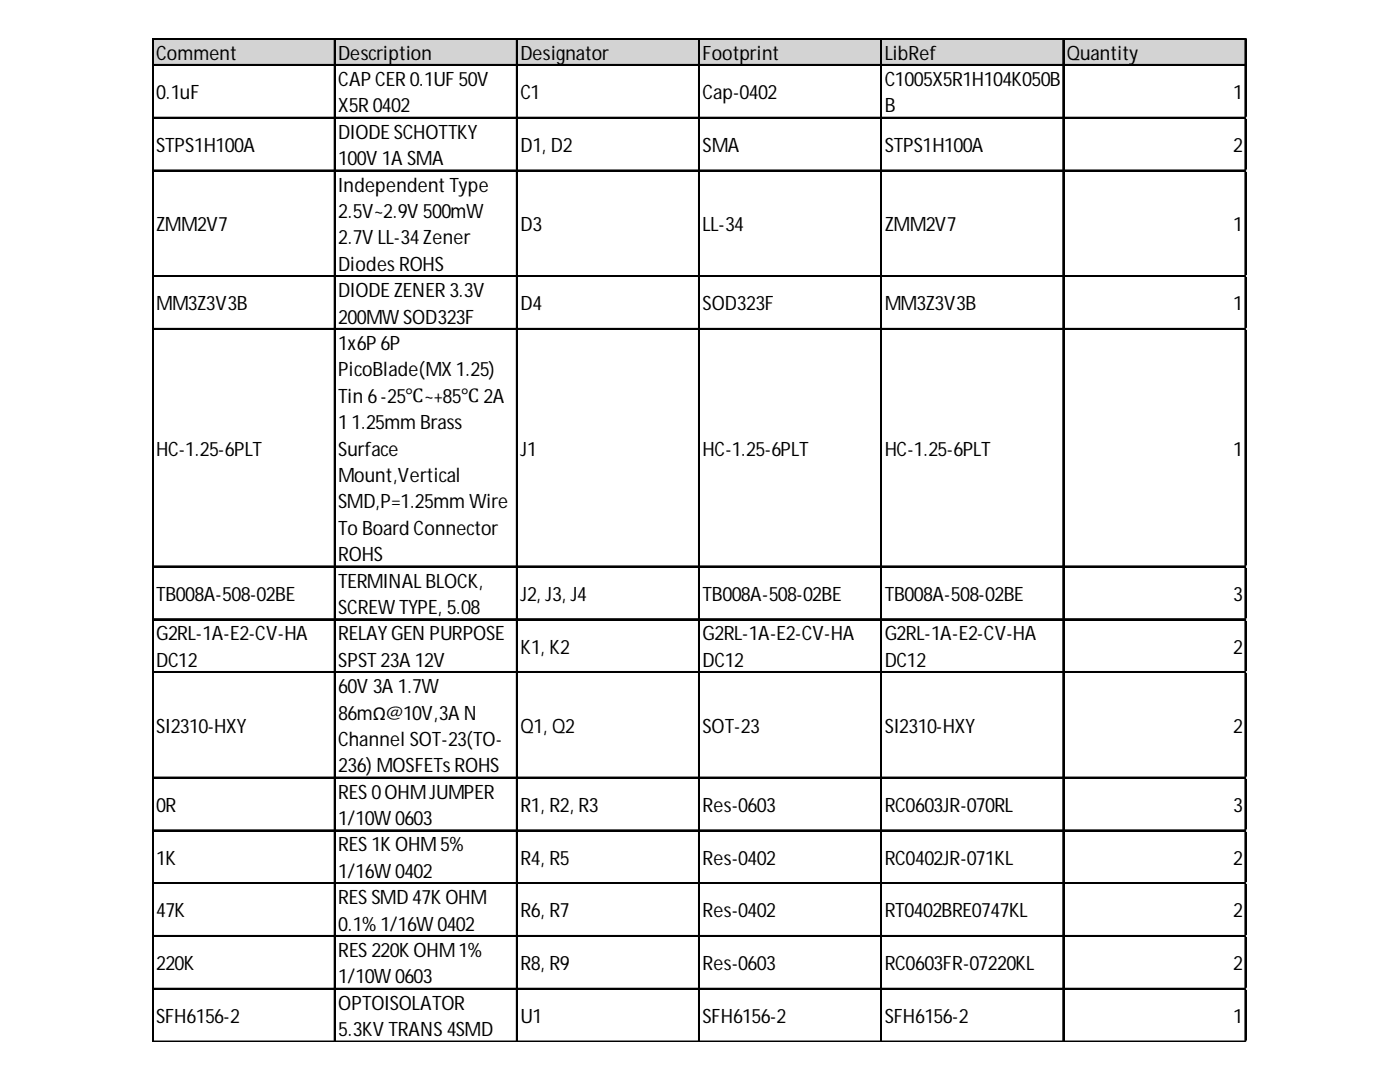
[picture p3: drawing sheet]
<svg xmlns="http://www.w3.org/2000/svg" width="279mm" height="216mm" viewBox="0 0 279 216" stroke-linecap="round" stroke-linejoin="round" font-family="sans-serif">
<defs><g id="words">
<g font-size="4">
<text x="31.2" y="11.9">Comment</text>
<text x="67.5" y="11.9">Description</text>
<text x="103.9" y="11.9">Designator</text>
<text x="140.2" y="11.9">Footprint</text>
<text x="176.6" y="11.9">LibRef</text>
<text x="212.9" y="11.9">Quantity</text>
<text x="67.5" y="17.2">CAP CER0.1UF 50V</text>
<text x="176.6" y="17.2">C1005X5R1H104K050B</text>
<text x="31.2" y="19.8">0.1uF</text>
<text x="67.5" y="22.4">X5R0402</text>
<text x="103.9" y="19.8">C1</text>
<text x="140.2" y="19.8">Cap-0402</text>
<text x="176.6" y="22.4">B</text>
<text x="246.1" y="19.8">1</text>
<text x="67.5" y="27.7">DIODE SCHOTTKY</text>
<text x="31.2" y="30.3">STPS1H100A</text>
<text x="67.5" y="33">100V 1A SMA</text>
<text x="103.9" y="30.3">D1, D2</text>
<text x="140.2" y="30.3">SMA</text>
<text x="176.6" y="30.3">STPS1H100A</text>
<text x="246.1" y="30.3">2</text>
<text x="67.5" y="38.2">Independent Type</text>
<text x="31.2" y="46.1">ZMM2V7</text>
<text x="67.5" y="43.5">2.5V~2.9V 500mW</text>
<text x="103.9" y="46.1">D3</text>
<text x="140.2" y="46.1">LL-34</text>
<text x="176.6" y="46.1">ZMM2V7</text>
<text x="246.1" y="46.1">1</text>
<text x="67.5" y="48.8">2.7V LL-34Zener</text>
<text x="67.5" y="54">DiodesROHS</text>
<text x="67.5" y="59.3">DIODE ZENER3.3V</text>
<text x="31.2" y="61.9">MM3Z3V3B</text>
<text x="67.5" y="64.6">200MWSOD323F</text>
<text x="103.9" y="61.9">D4</text>
<text x="140.2" y="61.9">SOD323F</text>
<text x="176.6" y="61.9">MM3Z3V3B</text>
<text x="246.1" y="61.9">1</text>
<text x="67.5" y="69.8">1x6P 6P</text>
<text x="67.5" y="75.1">PicoBlade(MX 1.25)</text>
<text x="67.5" y="80.4">Tin 6-25℃~+85℃ 2A</text>
<text x="67.5" y="85.6">11.25mm Brass</text>
<text x="31.2" y="90.9">HC-1.25-6PLT</text>
<text x="67.5" y="90.9">Surface</text>
<text x="103.9" y="90.9">J1</text>
<text x="140.2" y="90.9">HC-1.25-6PLT</text>
<text x="176.6" y="90.9">HC-1.25-6PLT</text>
<text x="246.1" y="90.9">1</text>
<text x="67.5" y="96.2">Mount,Vertical</text>
<text x="67.5" y="101.4">SMD,P=1.25mm Wire</text>
<text x="67.5" y="106.7">To Board Connector</text>
<text x="67.5" y="112">ROHS</text>
<text x="31.2" y="119.9">TB008A-508-02BE</text>
<text x="67.5" y="117.2">TERMINALBLOCK,</text>
<text x="103.9" y="119.9">J2, J3, J4</text>
<text x="140.2" y="119.9">TB008A-508-02BE</text>
<text x="176.6" y="119.9">TB008A-508-02BE</text>
<text x="246.1" y="119.9">3</text>
<text x="67.5" y="122.5">SCREWTYPE, 5.08</text>
<text x="31.2" y="127.8">G2RL-1A-E2-CV-HA</text>
<text x="67.5" y="127.8">RELAYGEN PURPOSE</text>
<text x="103.9" y="130.4">K1, K2</text>
<text x="140.2" y="127.8">G2RL-1A-E2-CV-HA</text>
<text x="176.6" y="127.8">G2RL-1A-E2-CV-HA</text>
<text x="246.1" y="130.4">2</text>
<text x="31.2" y="133">DC12</text>
<text x="67.5" y="133">SPST 23A 12V</text>
<text x="140.2" y="133">DC12</text>
<text x="176.6" y="133">DC12</text>
<text x="67.5" y="138.3">60V 3A 1.7W</text>
<text x="67.5" y="143.6">86mΩ@10V,3A N</text>
<text x="31.2" y="146.2">SI2310-HXY</text>
<text x="67.5" y="148.8">Channel SOT-23(TO-</text>
<text x="103.9" y="146.2">Q1, Q2</text>
<text x="140.2" y="146.2">SOT-23</text>
<text x="176.6" y="146.2">SI2310-HXY</text>
<text x="246.1" y="146.2">2</text>
<text x="67.5" y="154.1">236) MOSFETsROHS</text>
<text x="67.5" y="159.4">RES0OHMJUMPER</text>
<text x="31.2" y="162">0R</text>
<text x="67.5" y="164.6">1/10W0603</text>
<text x="103.9" y="162">R1, R2, R3</text>
<text x="140.2" y="162">Res-0603</text>
<text x="176.6" y="162">RC0603JR-070RL</text>
<text x="246.1" y="162">3</text>
<text x="31.2" y="172.5">1K</text>
<text x="67.5" y="169.9">RES1K OHM5%</text>
<text x="103.9" y="172.5">R4, R5</text>
<text x="140.2" y="172.5">Res-0402</text>
<text x="176.6" y="172.5">RC0402JR-071KL</text>
<text x="246.1" y="172.5">2</text>
<text x="67.5" y="175.2">1/16W0402</text>
<text x="31.2" y="183.1">47K</text>
<text x="67.5" y="180.4">RESSMD 47K OHM</text>
<text x="67.5" y="185.7">0.1% 1/16W0402</text>
<text x="103.9" y="183.1">R6, R7</text>
<text x="140.2" y="183.1">Res-0402</text>
<text x="176.6" y="183.1">RT0402BRE0747KL</text>
<text x="246.1" y="183.1">2</text>
<text x="67.5" y="191">RES220K OHM1%</text>
<text x="31.2" y="193.6">220K</text>
<text x="67.5" y="196.2">1/10W0603</text>
<text x="103.9" y="193.6">R8, R9</text>
<text x="140.2" y="193.6">Res-0603</text>
<text x="176.6" y="193.6">RC0603FR-07220KL</text>
<text x="246.1" y="193.6">2</text>
<text x="67.5" y="201.5">OPTOISOLATOR</text>
<text x="31.2" y="204.1">SFH6156-2</text>
<text x="67.5" y="206.8">5.3KV TRANS4SMD</text>
<text x="103.9" y="204.1">U1</text>
<text x="140.2" y="204.1">SFH6156-2</text>
<text x="176.6" y="204.1">SFH6156-2</text>
<text x="246.1" y="204.1">1</text>
</g>
</g></defs>
<path d="M30.6 7.8h218.2v5.3h-218.2z" fill="#d3d3d3"/>
<g fill="none" stroke="#000" stroke-width=".26">
<path d="M30.4 7.6v200.3M30.5 7.6v200.3M30.6 7.6h218.1M30.6 7.7h218.1M30.6 12.9h218.1M30.6 13h218.1M66.7 7.9v200M66.9 7.9v200M103.1 7.9v200M103.2 7.9v200M139.4 7.9v200M139.6 7.9v200"/>
<path d="M175.8 7.9v200M175.9 7.9v200M212.1 7.9v200M212.3 7.9v200M248.5 7.9v200M248.6 7.9v200M30.6 23.4h218.1M30.6 23.5h218.1M30.6 34h218.1M30.6 34.1h218.1M30.6 55h218.1M30.6 55.1h218.1"/>
<path d="M30.6 65.6h218.1M30.6 65.7h218.1M30.6 113h218.1M30.6 113.1h218.1M30.6 123.5h218.1M30.6 123.6h218.1M30.6 134h218.1M30.6 134.1h218.1M30.6 155.1h218.1M30.6 155.2h218.1M30.6 165.6h218.1M30.6 165.8h218.1"/>
<path d="M30.6 176.2h218.1M30.6 176.3h218.1M30.6 186.7h218.1M30.6 186.8h218.1M30.6 197.2h218.1M30.6 197.4h218.1M30.6 207.8h218.1"/>
</g>
<path d="M30.6 207.8h218.1" fill="none" stroke="#000" stroke-width=".2"/>
<path d="M248.7 23.4h.1" fill="none" stroke="#d4d4d4" stroke-width=".26"/>
<path d="M248.7 23.4l.1 .3z" fill="#d4d4d4"/>
<path d="M248.7 34h.1" fill="none" stroke="#d4d4d4" stroke-width=".26"/>
<path d="M248.7 34l.1 .2z" fill="#d4d4d4"/>
<path d="M248.7 55h.1" fill="none" stroke="#d4d4d4" stroke-width=".26"/>
<path d="M248.7 55l.1 .3z" fill="#d4d4d4"/>
<path d="M248.7 65.6h.1" fill="none" stroke="#d4d4d4" stroke-width=".26"/>
<path d="M248.7 65.6l.1 .2z" fill="#d4d4d4"/>
<path d="M248.7 113h.1" fill="none" stroke="#d4d4d4" stroke-width=".26"/>
<path d="M248.7 113l.1 .2z" fill="#d4d4d4"/>
<path d="M248.7 123.5h.1" fill="none" stroke="#d4d4d4" stroke-width=".26"/>
<path d="M248.7 123.5l.1 .2z" fill="#d4d4d4"/>
<path d="M248.7 134h.1" fill="none" stroke="#d4d4d4" stroke-width=".26"/>
<path d="M248.7 134l.1 .3z" fill="#d4d4d4"/>
<path d="M248.7 155.1h.1" fill="none" stroke="#d4d4d4" stroke-width=".26"/>
<path d="M248.7 155.1l.1 .2z" fill="#d4d4d4"/>
<path d="M248.7 165.6h.1" fill="none" stroke="#d4d4d4" stroke-width=".26"/>
<path d="M248.7 165.6l.1 .3z" fill="#d4d4d4"/>
<path d="M248.7 176.2h.1" fill="none" stroke="#d4d4d4" stroke-width=".26"/>
<path d="M248.7 176.2l.1 .2z" fill="#d4d4d4"/>
<path d="M248.7 186.7h.1" fill="none" stroke="#d4d4d4" stroke-width=".26"/>
<path d="M248.7 186.7l.1 .2z" fill="#d4d4d4"/>
<path d="M248.7 197.2h.1" fill="none" stroke="#d4d4d4" stroke-width=".26"/>
<path d="M248.7 197.2l.1 .3z" fill="#d4d4d4"/>
<path d="M248.7 207.8h.1" fill="none" stroke="#d4d4d4" stroke-width=".26"/>
<path d="M248.7 207.8l.1 .1z" fill="#d4d4d4"/>
<use href="#words"/>
</svg>
